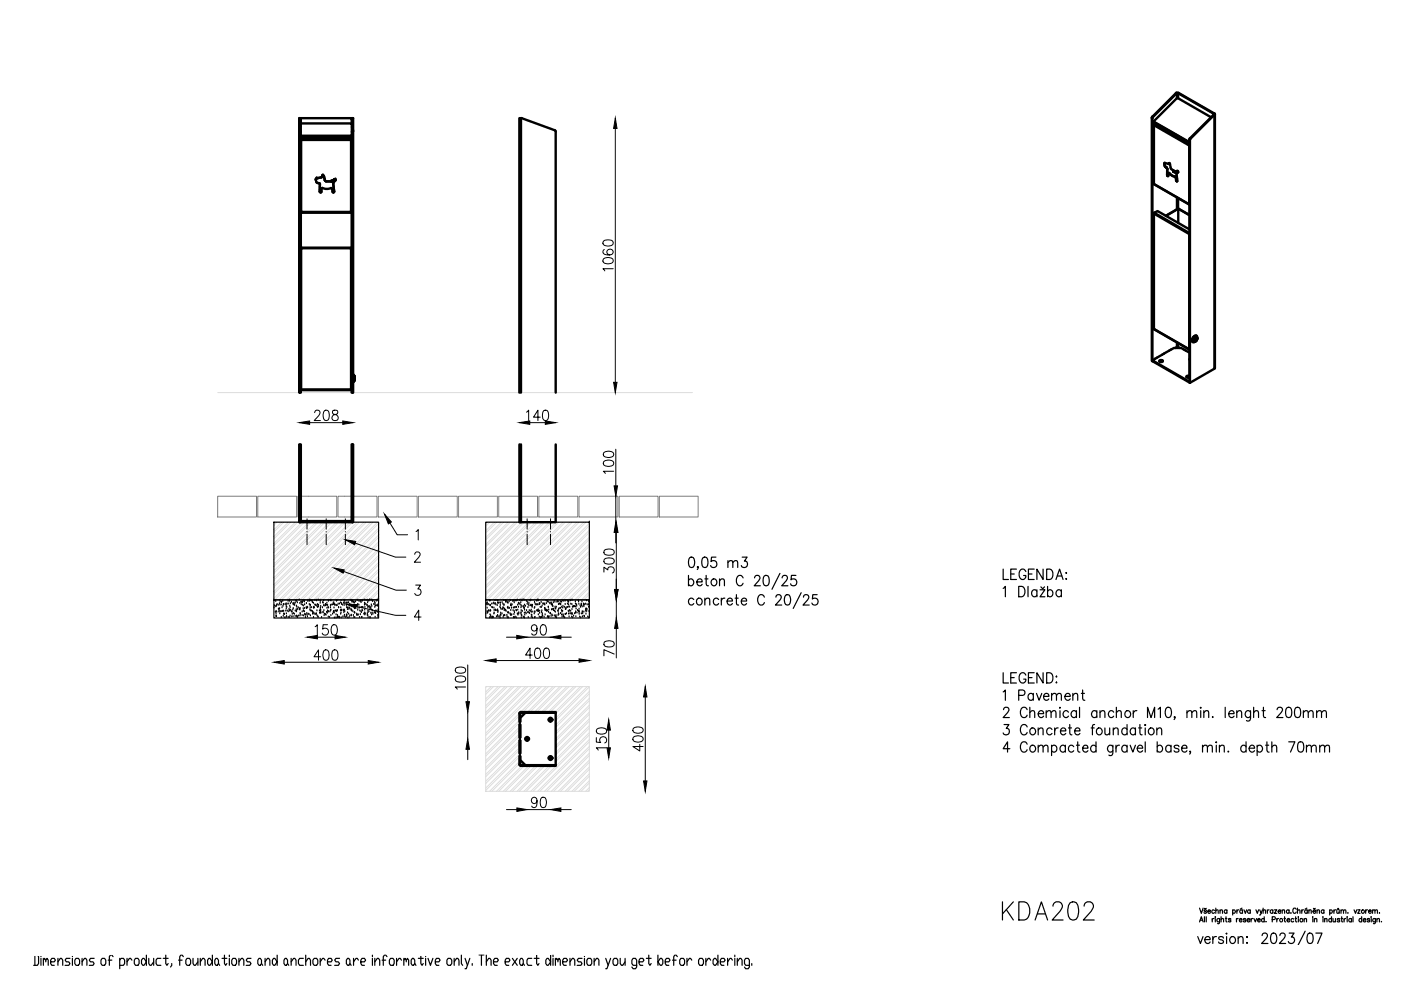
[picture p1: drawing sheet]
<svg xmlns="http://www.w3.org/2000/svg" width="297mm" height="210mm" viewBox="0 0 297 210" stroke-linecap="round" stroke-linejoin="round" font-family="sans-serif">
<defs><g id="words">
<g font-size="9.7">
<text x="80.8" y="115.7">1</text>
<text x="69.8" y="127.4">3</text>
</g>
<text font-size="8.4" x="72.3" y="120.3">2</text>
<text font-size="7.1" x="211.7" y="196.1">KDA202</text>
<text font-size="6.6" x="72.3" y="132.6">4</text>
</g></defs>
<!-- layer: SCHOVANA -->
<path d="M.3 -.1v210h296.5v-210" fill="none" stroke="#fff" stroke-width=".21"/>
<!-- layer: OBRYSOVA -->
<g fill="none" stroke="#000" stroke-width=".25">
<path d="M58.1 110.7h22.2v16.5h-22.2zM146.2 118.2l.5-.1a1.24 1.24 0 0 1 .5 1.8l-.2 .3-.5 .1a1.02 1.02 0 0 1-.5-1.2zM149.1 118.2a.62 .62 0 0 1 .9 .3 2.06 2.06 0 0 1-.2 1.7 .62 .62 0 0 1-.9-.3 2.08 2.08 0 0 1 .2-1.7zM151.8 118.1h-.9l-.1 1a.71 .71 0 0 1 1 0 .71 .71 0 0 1-.1 1 .71 .71 0 0 1-1-.2M154.3 119.3l.5-.4 .5 .1 .1 1.3M154.3 118.9v1.4M155.4 119.3l.5-.4 .4 .1 .1 1.3M157.4 118.1h1l-.6 .9a.69 .69 0 0 1 .6 1.1 .69 .69 0 0 1-1.2-.2M58.1 127.2h22.2v3.8h-22.2zM58.1 128.9h.1M58.2 128.5h.1M58.4 129.8h.1"/>
<path d="M58.5 127.5h.1M58.5 128.6h.1M58.5 130.7h.1M58.5 129.6h.1M58.5 130.2h.1M58.6 130.7h.1M58.6 128.4h.1M58.6 130.8h.1M58.7 129.8h.1M58.7 128.2h.1M59 128.3h.1M59 129.2h.1"/>
<path d="M59.1 129.7h.1M59.1 129.2h.1M59.2 129.6h.1M59.3 128h.1M59.3 129.1h.1M59.3 130.1h.1M59.4 128.3h.1M59.4 127.5h.1M59.4 129.7h.1M59.6 127.6h.1M59.6 128.2h.1M59.6 130.9h.1"/>
<path d="M59.6 129.7h.1M59.7 127.7h.1M59.8 128.9h.1M59.9 129.6h.1M60 127.5h.1M60 128.5h.1M60 129.6h.1M60.1 130.7h.1M60.1 128.2h.1M60.1 129.6h.1M60.2 130.2h.1M60.3 130.3h.1"/>
<path d="M60.4 131h.1M60.5 128.2h.1M60.6 129.6h.1M60.6 128h.1M60.6 131h.1M60.7 128.3h.1M60.7 129.1h.1M60.7 128.7h.1M60.7 130.1h.1M60.8 130.7h.1M60.8 128.8h.1M60.8 128.1h.1"/>
<path d="M60.9 129.6h.1M61.1 127.5h.1M61.1 130.9h.1M61.1 128.1h.1M61.1 129.7h.1M61.3 129.2h.1M61.3 130.9h.1M61.3 127.2h.1M61.3 129.4h.1M61.4 127.5h.1M61.4 128.5h.1M61.5 129.6h.1"/>
<path d="M61.5 130.6h.1M61.5 128.9h.1M61.6 128h.1M61.6 129.4h.1M61.8 127.7h.1M61.8 129.7h.1M61.9 130.8h.1M61.9 129.8h.1M62 130.2h.1M62.1 129.3h.1M62.1 128h.1M62.1 130.8h.1"/>
<path d="M62.2 128.2h.1M62.2 129h.1M62.2 130.1h.1M62.3 127.9h.1M62.3 128.2h.1M62.4 128.3h.1M62.4 130.2h.1M62.6 130.7h.1M62.6 127.9h.1M62.6 129.6h.1M62.8 127.5h.1M62.8 129.3h.1"/>
<path d="M62.8 128.5h.1M62.8 129.7h.1M62.9 129.6h.1M62.9 130.6h.1M62.9 128.7h.1M63 130.7h.1M63 127.8h.1M63 130.9h.1M63 130.8h.1M63.1 129.2h.1M63.2 128.9h.1M63.3 130.6h.1"/>
<path d="M63.4 127.2h.1M63.5 129.2h.1M63.6 127.9h.1M63.6 129.3h.1M63.6 129h.1M63.6 130.6h.1M63.6 130.1h.1M63.7 130.2h.1M63.8 127.7h.1M63.9 128.2h.1M64 127.7h.1M64.1 130.5h.1"/>
<path d="M64.1 129.7h.1M64.1 127.7h.1M64.1 128.3h.1M64.1 127.8h.1M64.3 127.4h.1M64.3 129.1h.1M64.3 128.5h.1M64.3 129.6h.1M64.4 129.5h.1M64.4 130.6h.1M64.5 127.5h.1M64.5 127.6h.1"/>
<path d="M64.5 129.7h.1M64.6 129h.1M64.6 128.2h.1M64.6 130.3h.1M64.7 130.3h.1M64.8 130.9h.1M64.8 130.4h.1M64.9 128.9h.1M65 128h.1M65 129h.1M65.1 130.1h.1M65.1 130.4h.1"/>
<path d="M65.1 128.7h.1M65.2 130.8h.1M65.2 128.8h.1M65.3 127.5h.1M65.4 130.2h.1M65.5 130.3h.1M65.6 127.5h.1M65.6 128.2h.1M65.6 127.2h.1M65.7 127.4h.1M65.7 129.3h.1M65.8 128.5h.1"/>
<path d="M65.8 127.3h.1M65.8 128.9h.1M65.8 129.5h.1M65.8 130.6h.1M65.8 128.3h.1M66 127.4h.1M66 129.6h.1M66.1 128.8h.1M66.2 127.5h.1M66.2 127.8h.1M66.3 129.7h.1M66.3 129.8h.1"/>
<path d="M66.3 130.2h.1M66.3 129.9h.1M66.4 127.9h.1M66.5 130.9h.1M67.4 130.8h.1M67.5 130.9h.1M68.2 130.9h.1M69.6 130.8h.1M69.9 130.9h.1M103 127.2h22v3.8h-22zM103 130.2h.1M103.1 128.2h.1"/>
<path d="M103.2 128.1h.1M103.2 127.9h.1M103.3 128.9h.1M103.3 129.6h.1M103.3 127.8h.1M103.3 130h.1M103.3 129.8h.1M103.4 129.9h.1M103.4 128.2h.1M103.5 128.2h.1M103.6 129.6h.1M103.7 129.5h.1"/>
<path d="M103.8 131h.1M103.8 127.4h.1M103.9 128.3h.1M103.9 129.6h.1M103.9 130.4h.1M103.9 127.4h.1M103.9 128.4h.1M104 129.5h.1M104 130.5h.1M104.1 130.9h.1M104.1 130.8h.1M104.3 128.1h.1"/>
<path d="M104.3 128.8h.1M104.3 131h.1M104.4 128.9h.1M104.4 130.9h.1M104.5 130.9h.1M104.5 128h.1M104.5 131h.1M104.7 127.9h.1M104.7 128.9h.1M104.7 130.2h.1M104.8 130h.1M104.8 129.4h.1"/>
<path d="M104.9 128.1h.1M105 127.3h.1M105 129.3h.1M105 128h.1M105 129.4h.1M105.1 129.4h.1M105.1 128.2h.1M105.3 130.8h.1M105.4 129.5h.1M105.4 127.3h.1M105.4 128.4h.1M105.5 129.4h.1"/>
<path d="M105.5 130.5h.1M105.5 129.3h.1M105.5 127.8h.1M105.5 130.7h.1M105.5 127.4h.1M105.5 129.9h.1M105.6 129.6h.1M105.6 127.9h.1M105.7 127.9h.1M105.8 130.8h.1M106 130.7h.1M106 128.8h.1"/>
<path d="M106 127.8h.1M106 131h.1M106.1 128.4h.1M106.1 127.9h.1M106.1 130.4h.1M106.1 128.9h.1M106.2 130h.1M106.2 130.5h.1M106.2 129.2h.1M106.4 130.1h.1M106.5 127.8h.1M106.5 129.2h.1"/>
<path d="M106.6 128.1h.1M106.6 128.9h.1M106.7 130.9h.1M106.7 129h.1M106.8 130.6h.1M106.8 127.3h.1M106.9 128.4h.1M106.9 128.2h.1M106.9 129.4h.1M106.9 130.5h.1M107 129.1h.1M107 130.5h.1"/>
<path d="M107.1 129.5h.1M107.2 127.4h.1M107.2 129.4h.1M107.2 127.7h.1M107.3 127.4h.1M107.3 129.6h.1M107.5 130.5h.1M107.5 127.6h.1M107.5 130.8h.1M107.6 127.8h.1M107.6 128.9h.1M107.6 129.9h.1"/>
<path d="M107.7 131h.1M107.7 128.8h.1M107.7 129h.1M107.7 127.9h.1M107.7 129.9h.1M107.9 130h.1M107.9 127.6h.1M108 129h.1M108.1 130.1h.1M108.2 127.3h.1M108.2 130.4h.1M108.3 128.4h.1"/>
<path d="M108.3 129.4h.1M108.3 130.5h.1M108.3 128.1h.1M108.3 130.4h.1M108.4 128.5h.1M108.4 128.9h.1M108.5 130.4h.1M108.6 128.2h.1M108.7 127.5h.1M108.8 129.5h.1M108.8 128.9h.1M108.9 130.9h.1"/>
<path d="M109 130.3h.1M109 127.4h.1M109 131h.1M109 127.8h.1M109 129.6h.1M109 128.9h.1M109.1 129.9h.1M109.1 131h.1M109.2 128.8h.1M109.2 130.8h.1M109.4 127.4h.1M109.4 128.8h.1"/>
<path d="M109.4 129.4h.1M109.5 131h.1M109.5 128.8h.1M109.5 129.5h.1M109.7 130.2h.1M109.7 127.2h.1M109.8 128.3h.1M109.8 129.4h.1M109.8 130.4h.1M109.8 130.1h.1M109.9 128.7h.1M109.9 127.9h.1"/>
<path d="M110 130.1h.1M110 129.9h.1M110 128h.1M110.1 128.1h.1M110.2 127.3h.1M110.3 128.2h.1M110.4 127.8h.1M110.4 130.1h.1M110.5 128.9h.1M110.5 127.2h.1M110.5 129.9h.1M110.5 128.4h.1"/>
<path d="M110.5 129.5h.1M110.5 131h.1M110.5 130.4h.1M110.6 130.5h.1M110.7 128.6h.1M110.7 127.4h.1M110.7 129.6h.1M110.9 127.2h.1M110.9 130.8h.1M111 128.6h.1M111 128.9h.1M111.1 128.8h.1"/>
<path d="M111.1 131h.1M111.2 127.2h.1M111.2 129h.1M111.2 130h.1M111.2 131h.1M111.2 128.3h.1M111.2 129.4h.1M111.3 130.4h.1M111.4 128.5h.1M111.5 130h.1M111.6 130.1h.1M111.6 127.4h.1"/>
<path d="M111.6 129.5h.1M111.7 127.5h.1M111.8 128.1h.1M111.9 127.8h.1M111.9 129.9h.1M111.9 128.8h.1M112 129.9h.1M112 130.9h.1M112 128.2h.1M112.1 128.5h.1M112.1 127.9h.1M112.2 130h.1"/>
<path d="M112.2 129.5h.1M112.3 130.1h.1M112.4 127.4h.1M112.4 128.4h.1M112.4 129.6h.1M112.6 127.2h.1M112.6 128.3h.1M112.6 129.4h.1M112.7 130.4h.1M112.7 129.8h.1M112.7 130.8h.1M112.7 128.5h.1"/>
<path d="M112.8 130.5h.1M112.8 128.5h.1M112.8 128.8h.1M112.9 128.3h.1M112.9 131h.1M113 129.8h.1M113.3 130.1h.1M113.3 129h.1M113.3 131h.1M113.3 127.7h.1M113.4 128.8h.1M113.4 129.9h.1"/>
<path d="M113.4 129.7h.1M113.4 130.9h.1M113.5 128.1h.1M113.6 128.2h.1M113.7 128.2h.1M113.8 127.5h.1M113.8 129.5h.1M113.9 129.5h.1M113.9 128.2h.1M113.9 129.6h.1M114.1 127.2h.1M114.1 128.2h.1"/>
<path d="M114.1 127.4h.1M114.1 129.3h.1M114.1 130.4h.1M114.1 129.6h.1M114.3 128h.1M114.3 130.8h.1M114.4 128.2h.1M114.4 129.6h.1M114.4 130h.1M114.5 128.1h.1M114.5 128.8h.1M114.6 131h.1"/>
<path d="M114.7 127.7h.1M114.8 128.8h.1M114.8 129.9h.1M114.8 130.9h.1M114.9 129.5h.1M114.9 130.9h.1M114.9 128.5h.1M115 130.5h.1M115 130.1h.1M115 130.6h.1M115.1 128.1h.1M115.2 128.1h.1"/>
<path d="M115.4 130.9h.1M115.4 128h.1M115.4 128.2h.1M115.5 129h.1M115.5 128.2h.1M115.6 129.3h.1M115.6 130.4h.1M115.6 129.1h.1M115.6 129.4h.1M115.8 127.4h.1M115.8 128h.1M115.9 129.6h.1"/>
<path d="M115.9 129.4h.1M116 127.5h.1M116.1 129.5h.1M116.1 130.8h.1M116.1 127.6h.1M116.2 127.7h.1M116.3 128.7h.1M116.3 129.8h.1M116.3 131h.1M116.3 130.9h.1M116.3 129.3h.1M116.4 130.7h.1"/>
<path d="M116.6 127.9h.1M116.6 128h.1M116.6 130h.1M116.7 130.1h.1M116.8 130.7h.1M116.9 127.8h.1M116.9 128.1h.1M116.9 128.2h.1M117 129.3h.1M117 130.4h.1M117.1 129.2h.1M117.1 128.2h.1"/>
<path d="M117.1 128.5h.1M117.2 130.6h.1M117.2 128.6h.1M117.3 127.8h.1M117.3 129.4h.1M117.4 129.2h.1M117.5 127.4h.1M117.6 129.6h.1M117.6 130.6h.1M117.7 127.7h.1M117.7 128.7h.1M117.7 129h.1"/>
<path d="M117.7 129.8h.1M117.8 130.8h.1M117.8 129.1h.1M117.9 130.5h.1M117.9 128.7h.1M118 131h.1M118.1 127.7h.1M118.2 127.5h.1M118.3 129.6h.1M118.3 130.5h.1M118.3 127.6h.1M118.4 130.1h.1"/>
<path d="M118.4 128.2h.1M118.4 129.2h.1M118.5 130.3h.1M118.6 129h.1M118.6 128.1h.1M118.8 128h.1M118.8 127.6h.1M118.8 128.2h.1M118.8 130.1h.1M118.9 129h.1M118.9 128.1h.1M119 129.4h.1"/>
<path d="M119.1 127.7h.1M119.1 130.4h.1M119.1 128.7h.1M119.1 129.8h.1M119.2 130.8h.1M119.2 127.4h.1M119.3 129.6h.1M119.3 128.9h.1M119.4 130.3h.1M119.4 128.6h.1M119.4 130.6h.1M119.5 130.7h.1"/>
<path d="M119.5 130.8h.1M119.5 127.5h.1M119.7 128.7h.1M119.7 131h.1M119.8 130.3h.1M119.8 128.2h.1M119.8 127.4h.1M119.9 129.2h.1M119.9 130.3h.1M119.9 129.1h.1M120 129.2h.1M120 128.8h.1"/>
<path d="M120.1 130.1h.1M120.3 127.4h.1M120.3 128.1h.1M120.3 128.8h.1M120.4 127.5h.1M120.5 129.6h.1M120.6 127.6h.1M120.6 128.2h.1M120.6 130.2h.1M120.6 128.7h.1M120.6 129.7h.1M120.7 130.8h.1"/>
<path d="M120.8 129.4h.1M120.8 128.7h.1M120.8 130.1h.1M120.9 127.4h.1M121 129.6h.1M121 127.3h.1M121 128.1h.1M121 130.1h.1M121.1 130.2h.1M121.2 130.8h.1M121.2 128.2h.1M121.3 129.2h.1"/>
<path d="M121.3 130.1h.1M121.3 130.3h.1M121.3 127.2h.1M121.4 128.7h.1M121.4 131h.1M121.5 128.6h.1M121.6 128.6h.1M121.6 130.6h.1M121.7 128.7h.1M121.8 130.1h.1M121.8 128.6h.1M122 127.6h.1"/>
<path d="M122 128.7h.1M122 128.1h.1M122 130h.1M122.1 129.7h.1M122.1 130.8h.1M122.1 129.1h.1M122.2 128.2h.1M122.3 128.5h.1M122.3 130h.1M122.5 129.4h.1M122.6 127.4h.1M122.7 127.6h.1"/>
<path d="M122.7 129.6h.1M122.7 128.1h.1M122.8 129.2h.1M122.8 129.9h.1M122.8 130.2h.1M122.8 129.7h.1M122.9 130.8h.1M123 128.4h.1M123.1 128.7h.1M123.1 131h.1M123.2 128.1h.1M123.3 130.1h.1"/>
<path d="M123.3 128.4h.1M123.3 128.2h.1M123.4 127.6h.1M123.4 128.7h.1M123.5 129.7h.1M123.5 130.8h.1M123.5 129.8h.1M123.5 130.1h.1M123.7 128.1h.1M123.7 128.3h.1M123.8 129.8h.1M123.8 128.6h.1"/>
<path d="M123.8 130.7h.1M123.9 130.7h.1M124 128.2h.1M124.2 128.1h.1M124.2 129.4h.1M124.2 129.2h.1M124.2 130.2h.1M124.3 129.7h.1M124.3 129.1h.1M124.4 127.4h.1M124.4 129.6h.1M124.4 129.2h.1"/>
<path d="M124.5 128.2h.1M124.6 130.8h.1M124.8 128.2h.1M124.8 128.7h.1M124.8 131h.1M124.9 127.6h.1M124.9 128.6h.1M124.9 129.7h.1M125 129.7h.1M125 127.7h.1M146 123.1a.66 .66 0 0 1 .9-.2 .66 .66 0 0 1 .1 1 .55 .55 0 0 1-.5 .3 .55 .55 0 0 1-.5-.3M146 122v2.2"/>
<path d="M147.1 127.1a.7 .7 0 0 0-1.2 .3 .7 .7 0 0 0 .8 .9l.4-.3M147.8 123.4h1.1v-.2a.54 .54 0 0 0-.5-.5 .54 .54 0 0 0-.6 .4 .66 .66 0 0 0 .1 .9 .66 .66 0 0 0 1-.1M148 120.2h-.2h.2l-.2 .5M149.4 127.2l.5-.4 .5 .1 .1 1.4M149.4 122.7h.7M149.4 126.8v1.5M149.7 122v1.8l.1 .3 .4 .1M152.4 127.1a.7 .7 0 0 0-1.2 .3 .7 .7 0 0 0 .8 .9l.4-.3M152.6 123.2l.4-.5 .5 .1 .1 1.4M152.6 122.7v1.5M152.9 126.8v1.5M153.7 126.8a.64 .64 0 0 0-.8 .6"/>
<path d="M154.2 127.4h1.1l-.1-.4a.67 .67 0 0 0-1 .5 .67 .67 0 0 0 .9 .7l.2-.2M155.9 126.8h.6M156.1 126.1v1.8l.1 .3 .4 .1M157.2 127.4h1.1l-.1-.4a.67 .67 0 0 0-1 .5 .67 .67 0 0 0 .9 .7l.2-.2M157.6 122.5a.73 .73 0 0 0-.9-.5 .73 .73 0 0 0-.6 .8 .99 .99 0 0 0 1 1.4l.5-.5M160 122.5l.4-.5h.3l.3 .2a.71 .71 0 0 1-.2 1l-.9 1h1.3M162.1 122.1a.62 .62 0 0 1 .9 .3 2.06 2.06 0 0 1-.2 1.7 .62 .62 0 0 1-.9-.3 2.08 2.08 0 0 1 .2-1.7zM162.1 126.6a.73 .73 0 0 0-.9-.5 .73 .73 0 0 0-.6 .8v.5a.73 .73 0 0 0 .6 .9 .73 .73 0 0 0 .9-.5M164.5 126.6l.1-.3 .3-.2h.4l.3 .2a.74 .74 0 0 1-.2 .9l-1 1.1h1.3M165.4 121.6l-1.7 3.3M165.8 122.5l.4-.5h.4l.3 .2a.78 .78 0 0 1-.2 1l-1 1h1.4M166.6 126.2l.5-.1a1.33 1.33 0 0 1 0 2.2h-.2a1.24 1.24 0 0 1-.5-1.8z"/>
<path d="M168.7 122h-.9l-.1 1a.71 .71 0 0 1 1.1-.1 .71 .71 0 0 1-.1 1.1 .71 .71 0 0 1-1.1-.2M169.9 125.7l-1.7 3.3M170.4 126.6v-.3l.3-.2h.4l.3 .2a.74 .74 0 0 1-.2 .9l-.9 1.1h1.3M173.3 126.1h-1l-.1 .9a.71 .71 0 0 1 1.1 0 .71 .71 0 0 1-.1 1.1 .71 .71 0 0 1-1.1-.2M212.7 120.7v2.2h1.1M212.7 124.7l.5-.4v2.2M214.3 121.7h.7M215.5 120.7h-1.2v2.2h1.2M216 124.3a1.18 1.18 0 0 1 1.3 .7 1.18 1.18 0 0 1-.4 1.4l-.9 .1zM217.5 121.2a.73 .73 0 0 0-.9-.5 .73 .73 0 0 0-.5 .8 1 1 0 0 0 .9 1.4 .8 .8 0 0 0 .5-.9h-.5M217.7 135.6a.73 .73 0 0 0-.7-.3 .73 .73 0 0 0-.6 .5l.1 .3 1 .5a.52 .52 0 0 1 .2 .5 .52 .52 0 0 1-.5 .4l-.7-.1-.1-.2M218 124.3v2.2"/>
<path d="M218 121.7h.8M218.5 135.3v1.8l.1 .3 .4 .1M219.3 120.7h-1.3v2.2h1.3M219.8 125.4a.7 .7 0 0 0-1.1 .2 .7 .7 0 0 0 .8 .9l.3-.3M219.8 125v1.5M220.5 125h1l-1 1.5h1M220.7 124.4l.4 .4 .4-.4M221.2 120.7v2.2l-1.4-2.2v2.2M221.9 120.7a1.17 1.17 0 0 1 1.3 .6 1.17 1.17 0 0 1-.4 1.5l-.9 .1zM222.1 125.4a.7 .7 0 0 1 1.2 .2 .7 .7 0 0 1-.8 .9l-.4-.3M222.1 124.3v2.2M222.5 135.3v2.2"/>
<path d="M223.9 122.9l.7-2.2 .8 2.2M224.2 122.1h.9M225 125.4a.7 .7 0 0 0-1.2 .2 .7 .7 0 0 0 .8 .9l.4-.3M225 125v1.5M226 121.5h.2zM226 122.8h.2zM228.3 135.3l-.7 .4M110.1 153v.6M110.1 156.4v.6M110.1 159.7v.6M110.3 153v.6M110.3 156.4v.5"/>
<path d="M110.3 159.8v.5M212.7 142.6v2.2h1.1M212.7 146.7l.5-.4v2.2M212.8 150.5l.4-.5h.3l.3 .1a.71 .71 0 0 1-.2 1l-.9 1h1.3M212.9 153.6h1l-.6 .8a.69 .69 0 0 1 .6 1.1 .69 .69 0 0 1-1.2-.1M214.1 158.7h-1.4l.9-1.4v2.2M214.3 143.7h.7M215.5 142.6h-1.2v2.2h1.2M216 147.4h.8a.58 .58 0 0 0 .5-.5 .58 .58 0 0 0-.5-.6h-.8v2.2M217.5 143.1a.73 .73 0 0 0-.9-.5 .73 .73 0 0 0-.5 .9 .97 .97 0 0 0 .9 1.3 .75 .75 0 0 0 .5-.8h-.5M217.8 150.5a.73 .73 0 0 0-.9-.5 .73 .73 0 0 0-.5 .8v.5a.73 .73 0 0 0 .5 .8 .73 .73 0 0 0 .9-.5M217.8 154.1a.73 .73 0 0 0-.9-.5 .73 .73 0 0 0-.5 .8v.6a.73 .73 0 0 0 .5 .8 .73 .73 0 0 0 .9-.5"/>
<path d="M217.8 157.8a.73 .73 0 0 0-.9-.5 .73 .73 0 0 0-.5 .8v.5a.73 .73 0 0 0 .5 .9 .73 .73 0 0 0 .9-.5M218 143.7h.8M218.3 151.1l.5-.4 .5 .1 .1 1.3M218.3 150v2.1M219.1 147.3a.7 .7 0 0 0-1.2 .3 .7 .7 0 0 0 .8 .9l.4-.3M219.1 147v1.5M219.3 142.6h-1.3v2.2h1.3M219.8 147l.5 1.5 .6-1.5M220.1 151.3h1.2v-.2a.54 .54 0 0 0-.5-.4 .54 .54 0 0 0-.6 .3 .67 .67 0 0 0 .1 1 .67 .67 0 0 0 1-.2M220.1 154.8l.5-.5 .5 .1 .1 1.4M220.1 158.4l.5-.4 .5 .1 .1 1.4M220.1 154.3v1.5"/>
<path d="M220.1 158v1.5M221.2 142.6v2.2l-1.4-2.2v2.2M221.2 158.4l.4-.4 .5 .1 .1 1.4M221.3 147.7h1.1v-.3a.54 .54 0 0 0-.5-.4 .54 .54 0 0 0-.6 .3 .67 .67 0 0 0 .1 1 .67 .67 0 0 0 1-.1M221.8 151.1l.5-.4 .5 .1v1.3M221.8 150.7v1.4M221.9 142.6a1.16 1.16 0 0 1 1.3 .7 1.16 1.16 0 0 1-.4 1.4l-.9 .1zM222.8 151.1l.5-.4 .5 .1 .1 1.3M223 147.4l.4-.4 .5 .1 .1 1.4M223 158.3a.69 .69 0 0 1 1.1 .3 .69 .69 0 0 1-.8 .9l-.3-.3M223 147v1.5M223 158v2.2"/>
<path d="M223 154.7a.69 .69 0 0 0-1.1 .2 .69 .69 0 0 0 .8 .9l.3-.3M223.6 154.3v1.5M223.9 143.5h.2zM223.9 144.7h.2zM224 147.4l.5-.4 .4 .1 .1 1.4M224.4 154.3a.64 .64 0 0 0-.8 .7M224.7 150v.1zM224.7 150.7v1.4M224.8 155h1.2v-.2a.54 .54 0 0 0-.5-.5 .54 .54 0 0 0-.6 .4 .67 .67 0 0 0 .1 .9 .67 .67 0 0 0 1-.1M225.8 147.7h1.1v-.3a.54 .54 0 0 0-.5-.4 .54 .54 0 0 0-.5 .3 .67 .67 0 0 0 .1 1 .67 .67 0 0 0 .9-.1M225.9 158.3a.69 .69 0 0 0-1.2 .3 .69 .69 0 0 0 .8 .9l.4-.3M225.9 158v1.5"/>
<path d="M226.5 151a.69 .69 0 0 0-1.1 .2 .69 .69 0 0 0 .8 .9l.3-.3M226.5 154.3h.7M226.8 153.6v1.8l.1 .3 .4 .1M227.5 147.4l.5-.4 .4 .1 .1 1.4M227.5 147v1.5M227.7 158.3a.69 .69 0 0 0-1.2 .3 .69 .69 0 0 0 .8 .9l.4-.3M227.8 155h1.2v-.2a.53 .53 0 0 0-.5-.5 .53 .53 0 0 0-.5 .4 .66 .66 0 0 0 0 .9 .66 .66 0 0 0 1-.1M228.2 151a.69 .69 0 0 0-1.2 .2 .69 .69 0 0 0 .8 .9l.4-.3M228.2 150.7v1.4M228.2 158h.7M228.5 157.3v1.8l.1 .3 .4 .1M228.9 150v2.1"/>
<path d="M229.3 147h.6M229.5 146.3v1.8l.1 .3 .4 .1M229.5 158.6h1.2v-.2a.53 .53 0 0 0-.5-.4 .53 .53 0 0 0-.6 .3 .66 .66 0 0 0 .1 1 .66 .66 0 0 0 1-.1M231.3 154.3h.7M232.1 153.6l-.4 .1-.1 .3v1.8M232.4 158.3a.69 .69 0 0 0-1.2 .3 .69 .69 0 0 0 .8 .9l.4-.3M232.4 157.3v2.2M232.5 151a.66 .66 0 0 0-.9-.1 .66 .66 0 0 0-.1 .9 .57 .57 0 0 0 .5 .4 .57 .57 0 0 0 .5-.4M232.5 150.7v1.4M233.2 151.1l.5-.4 .5 .1 .1 1.3M233.2 150.7v1.4M234.3 154.3v1.4l.5 .1 .5-.4"/>
<path d="M235.3 154.3v1.5M236 158l-.2 2-.2 .2-.5-.1M236 158.3a.69 .69 0 0 0-1.2 .3 .69 .69 0 0 0 .8 .9l.4-.3M236 154.8l.5-.5 .5 .1 .1 1.4M236 154.3v1.5M236.1 151a.66 .66 0 0 0-.9-.1 .66 .66 0 0 0-.1 .9 .57 .57 0 0 0 .5 .4 .57 .57 0 0 0 .5-.4M236.6 158v1.5M236.7 151.1l.5-.4 .4 .1 .1 1.3M236.7 150v2.1M237.3 158a.64 .64 0 0 0-.7 .6M239 154.7a.69 .69 0 0 0-1.2 .2 .69 .69 0 0 0 .8 .9l.4-.3M239 158.3a.69 .69 0 0 0-1.2 .3 .69 .69 0 0 0 .8 .9l.4-.3"/>
<path d="M239 153.6v2.2M239 158v1.5M239.6 158l.6 1.5 .5-1.5M240.3 150.7v1.4M240.7 154.7a.66 .66 0 0 0-.9-.2 .66 .66 0 0 0-.1 1 .57 .57 0 0 0 .5 .3 .57 .57 0 0 0 .5-.3M240.7 154.3v1.5M241 150.7a.67 .67 0 0 0-.7 .6M241.1 158.6h1.2v-.2a.54 .54 0 0 0-.5-.4 .54 .54 0 0 0-.6 .3 .67 .67 0 0 0 .1 1 .67 .67 0 0 0 1-.1M241.4 154.3h.7M241.7 153.6v1.8l.1 .3 .4 .1M242.8 153.6v.2zM242.8 154.3v1.5"/>
<path d="M242.8 157.3v2.2M243.3 152.1v-2.1l.7 2.1 .8-2.1v2.1M245.3 154.8l.4-.5 .5 .1 .1 1.4M245.3 154.3v1.5M245.3 158.3a.69 .69 0 0 1 1.2 .3 .69 .69 0 0 1-.8 .9l-.4-.3M245.3 157.3v2.2M245.5 150.4l.5-.4v2.1M247.3 150.1a.61 .61 0 0 1 1 .3 1.47 1.47 0 0 1-.5 1.7h-.2a1.45 1.45 0 0 1-.3-2zM248.3 158.3a.7 .7 0 0 0-1.2 .3 .7 .7 0 0 0 .8 .9l.4-.3M248.3 158v1.5M249.1 152h-.2h.2l-.2 .6M250 158.3a.57 .57 0 0 0-.6-.3 .57 .57 0 0 0-.5 .3l.3 .3 .5 .1a.38 .38 0 0 1 .2 .7 .65 .65 0 0 1-1-.2"/>
<path d="M250.5 158.6h1.2v-.2a.54 .54 0 0 0-.5-.4 .54 .54 0 0 0-.6 .3 .67 .67 0 0 0 .1 1 .67 .67 0 0 0 1-.1M251.7 151.1l.4-.4 .5 .1 .1 1.3M251.7 150.7v1.4M252.4 159.4h-.2h.2l-.2 .5M252.7 151.1l.5-.4 .4 .1 .1 1.3M254.6 150v.1zM254.6 150.7v1.4M255 158.4l.4-.4 .5 .1 .1 1.4M255 158v1.5M255.2 151.1l.5-.4 .5 .1 .1 1.3M255.2 150.7v1.4M256 158.4l.5-.4 .4 .1 .1 1.4"/>
<path d="M257.1 151.9v.2l.1-.1M257.8 157.4h.2zM257.9 158v1.5M258.5 158.4l.5-.4 .5 .1 .1 1.4M258.5 158v1.5M259.8 150v2.1M260.4 159.3v.2l.1-.1M260.5 151.3h1.1v-.2a.54 .54 0 0 0-.4-.4 .54 .54 0 0 0-.6 .3 .67 .67 0 0 0 .1 1 .67 .67 0 0 0 .9-.2M262.2 151.1l.5-.4 .5 .1 .1 1.3M262.2 150.7v1.4M264.2 158.3a.69 .69 0 0 0-1.2 .3 .69 .69 0 0 0 .8 .9l.4-.3M264.2 157.3v2.2"/>
<path d="M264.8 158.6h1.2v-.2a.54 .54 0 0 0-.5-.4 .54 .54 0 0 0-.5 .3 .67 .67 0 0 0 0 1 .67 .67 0 0 0 1-.1M265.1 150.7l-.1 2a.5 .5 0 0 1-.7 .1M265.1 151a.69 .69 0 0 0-1.1 .2 .69 .69 0 0 0 .8 .9l.3-.3M265.8 151.1l.5-.4 .4 .1 .1 1.3M265.8 150v2.1M266.5 158.3a.69 .69 0 0 1 1.2 .3 .69 .69 0 0 1-.8 .9l-.4-.3M266.5 158v2.2M267.6 150.7h.6M267.9 150v1.7l.1 .3 .3 .1M268.3 158h.7M268.6 157.3v1.8l.1 .3 .4 .1M269.6 158.4l.5-.4 .5 .1 .1 1.4"/>
<path d="M269.6 157.3v2.2M270.8 150.5l.4-.5h.3l.3 .1a.71 .71 0 0 1-.2 1l-.9 1h1.3M272.8 150.1a.63 .63 0 0 1 1 .3 2.06 2.06 0 0 1-.2 1.6 .63 .63 0 0 1-.9-.3 2.06 2.06 0 0 1 .1-1.6zM273.2 157.3h1.3l-.9 2.2M274.7 150.1a.63 .63 0 0 1 1 .3 2.06 2.06 0 0 1-.2 1.6 .63 .63 0 0 1-1-.3 2.06 2.06 0 0 1 .2-1.6zM275.4 157.4a.65 .65 0 0 1 .9 .3 2.06 2.06 0 0 1-.2 1.7 .63 .63 0 0 1-.9-.3 2.12 2.12 0 0 1 .2-1.7zM276.3 151.1l.5-.4 .5 .1 .1 1.3M276.3 150.7v1.4M277 158.4l.5-.4 .4 .1 .1 1.4M277 158v1.5M277.4 151.1l.4-.4 .5 .1 .1 1.3M278 158.4l.5-.4 .5 .1 .1 1.4"/>
<path d="M279.2 151.1l.4-.4 .5 .1 .1 1.3M279.2 150.7v1.4M279.8 158.4l.5-.4 .5 .1v1.4M279.8 158v1.5M280.2 151.1l.5-.4 .4 .1 .1 1.3M280.8 158.4l.5-.4 .5 .1 .1 1.4M17.4 199.6l-.8 2.1h-.2M21.4 199.6l-.8 2.1h-.2M44.9 199.6v1.8l-.2 .3h-.3l-.2-.3M51 199.6v2.1M96.2 199.6l-.8 2.1h-.2M110.3 199.6v2.1"/>
<path d="M121.2 199.6v1.8l-.2 .3h-.3l-.2-.3M253.9 198.6l.6 1.4 .6-1.4M254.3 192.5l.4 1.1 .4-1.1M254.3 195.5l.4-1.1 .4 1.1M254.5 195.1h.4M255.4 192.6l.2 .2 .1-.2M255.4 194.4v1.1M255.4 199.2h1.2v-.2a.54 .54 0 0 0-.5-.4 .54 .54 0 0 0-.6 .3 .66 .66 0 0 0 .1 1 .66 .66 0 0 0 1-.2M255.7 194.4v1.1M255.8 193.1l-.2-.2-.3 .1v.2l.5 .3-.2 .1-.3-.1M256.1 193.2h.5a.28 .28 0 0 0-.2-.3 .28 .28 0 0 0-.3 .3l.2 .4 .3-.1M257 194.7v.8"/>
<path d="M257.1 198.6v1.4M257.4 194.7l-.2 .1-.2 .3M257.5 193.1a.31 .31 0 0 0-.5-.1 .31 .31 0 0 0 0 .5 .31 .31 0 0 0 .5 0M257.6 194.4h.1M257.7 194.7v.8M257.8 193.1l.2-.2 .2 .1 .1 .6M257.8 192.5v1.1M257.9 198.6a.64 .64 0 0 0-.8 .6M258.6 194.7l-.1 1-.3 .1M258.6 194.9a.33 .33 0 0 0-.5 0 .33 .33 0 0 0 0 .4 .33 .33 0 0 0 .5 0M258.7 193.1l.2-.2 .2 .1 .1 .6M258.7 192.9v.7"/>
<path d="M258.9 195l.2-.3 .3 .1v.7M258.9 194.4v1.1M259.4 198.9a.57 .57 0 0 0-.5-.3 .57 .57 0 0 0-.5 .3l.1 .2 .8 .3 .1 .3a.57 .57 0 0 1-.5 .4 .57 .57 0 0 1-.5-.4M259.8 194.7h.3M259.9 194.4v.9l.3 .2M260.1 197.8v.2zM260.1 198.6v1.4M260.1 193.1a.32 .32 0 0 0-.4-.1 .32 .32 0 0 0 0 .5 .32 .32 0 0 0 .4 0M260.1 192.9v.7M261 194.9l-.5-.1v.2l.4 .1 .1 .2-.2 .2-.3-.2M261.4 193.1a.32 .32 0 0 1 .4-.1 .32 .32 0 0 1 0 .5 .32 .32 0 0 1-.4 0M261.4 192.9v1.1"/>
<path d="M262.2 194.7v.8M262.2 192.9v.7M262.5 194.7l-.2 .1-.1 .3M262.5 199l.5-.4 .4 .1 .2 1.3M262.5 198.6v1.4M262.6 192.9l-.4 .3M262.8 195.1h.5l-.1-.3a.33 .33 0 0 0-.4 .3 .33 .33 0 0 0 .5 .2M263.3 192.5l-.4 .3M263.4 193.1a.32 .32 0 0 0-.4-.1 .32 .32 0 0 0 0 .5 .32 .32 0 0 0 .4 0M263.4 192.9v.7M263.7 192.9l.3 .7 .3-.7M264.1 194.9l-.4-.1v.2l.4 .1v.2l-.2 .2-.3-.2"/>
<path d="M264.3 198.7h.2zM264.3 199.9h.2zM264.4 195.1h.6l-.1-.3a.34 .34 0 0 0-.5 .1 .34 .34 0 0 0 .1 .4 .34 .34 0 0 0 .5 0M265.1 193.1a.32 .32 0 0 0-.5-.1 .32 .32 0 0 0 0 .5 .32 .32 0 0 0 .5 0M265.1 192.9v.7M265.2 194.7v.8M265.6 194.7l-.2 .1-.2 .3M265.9 194.7l.3 .8 .2-.8M266.3 192.9l.3 .7 .3-.7M266.6 195.1h.6l-.1-.2a.32 .32 0 0 0-.4 0 .32 .32 0 0 0 0 .5 .32 .32 0 0 0 .5-.1M267.1 192.9l.3 .7 .3-.7M267.4 193.6l-.2 .4h-.2"/>
<path d="M267.6 198.4l.1-.4 .3-.2h.3l.3 .2a.78 .78 0 0 1-.2 1l-.9 1h1.3M267.8 193.1l.2-.2 .3 .1v.6M267.8 192.5v1.1M268 194.9a.33 .33 0 0 0-.4 0 .33 .33 0 0 0 0 .4 .33 .33 0 0 0 .4 0M268 194.4v1.1M268.4 195.4h.1M268.7 192.9v.7M269.1 192.9l-.3 .1-.1 .2M269.7 197.9l.4-.1a1.24 1.24 0 0 1 .5 1.8l-.2 .3-.5 .1a1.47 1.47 0 0 1-.2-2.1zM269.7 195l.6-.1v-.4l-.6-.1v1.1M269.9 193.1a.31 .31 0 0 0-.5-.1 .31 .31 0 0 0 0 .5 .31 .31 0 0 0 .5 0M269.9 192.9v.7"/>
<path d="M270.2 192.9h.5l-.5 .7h.5M270.7 194.7v.8M271 193.2h.6a.28 .28 0 0 0-.3-.3 .28 .28 0 0 0-.3 .3l.2 .4 .4-.1M271.1 194.7l-.2 .1-.2 .3M271.4 198.4v-.4l.3-.2h.4l.3 .2a.78 .78 0 0 1-.2 1l-.9 1h1.3M271.9 193.1l.2-.2 .2 .1 .1 .6M271.9 192.9v.7M272.2 194.7h.3M272.4 194.4v.9l.2 .2M272.9 195.1h.5v-.3a.33 .33 0 0 0-.5 .3 .33 .33 0 0 0 .5 .2M273.3 193.1a.32 .32 0 0 0-.5-.1 .32 .32 0 0 0 0 .5 .32 .32 0 0 0 .5 0M273.3 192.9v.7"/>
<path d="M273.3 197.8h1.1l-.6 .9a.69 .69 0 0 1 .5 1.1 .69 .69 0 0 1-1.2-.2M273.7 193.5v.1M274.3 194.9l-.1-.1a.33 .33 0 0 0-.5 .3 .33 .33 0 0 0 .6 .2M274.6 194.7h.3M274.7 194.4v.9l.3 .2M274.8 192.8a.36 .36 0 0 0-.4-.3 .36 .36 0 0 0-.3 .5v.2a.36 .36 0 0 0 .3 .4 .36 .36 0 0 0 .4-.2M275.1 193.1l.2-.2 .3 .1v.6M275.1 192.5v1.1M275.2 194.4h.1M275.3 194.7v.8M276 192.9v.7M276.4 192.9l-.3 .1-.1 .2"/>
<path d="M276.5 195l.2-.3 .3 .1v.7M276.5 194.7v.8M276.7 197.4l-1.7 3.4M277.1 192.5l-.4 .3M277.2 193.1a.32 .32 0 0 0-.5-.1 .32 .32 0 0 0 0 .5 .32 .32 0 0 0 .5 0M277.2 192.9v.7M277.4 197.9a.62 .62 0 0 1 .9 .4 2.06 2.06 0 0 1-.2 1.6 .6 .6 0 0 1-.9-.3 1.97 1.97 0 0 1 .2-1.7zM277.5 193.1l.2-.2 .3 .1v.6M277.5 192.9v.7M278.3 194.4h.1M278.3 194.7v.8M278.4 193.2h.6a.29 .29 0 0 0-.3-.3 .29 .29 0 0 0-.3 .3l.2 .4 .4-.1"/>
<path d="M278.5 192.6l.2 .2 .2-.2M278.7 195l.2-.3 .3 .1v.7M278.7 194.7v.8M279 197.8h1.3l-.9 2.2M279.2 193.1l.3-.2 .2 .1v.6M279.2 192.9v.7M280.5 194.4h.1M280.5 194.7v.8M280.7 193.1a.32 .32 0 0 0-.5-.1 .32 .32 0 0 0 0 .5 .32 .32 0 0 0 .5 0M280.7 192.9v.7M280.8 195l.3-.3 .2 .1 .1 .7M280.8 194.7v.8"/>
<path d="M281.9 193.1a.31 .31 0 0 1 .5-.1 .31 .31 0 0 1 0 .5 .31 .31 0 0 1-.5 0M281.9 192.9v1.1M282.3 194.9a.33 .33 0 0 0-.5 0 .33 .33 0 0 0 0 .4 .33 .33 0 0 0 .5 0M282.3 194.4v1.1M282.6 194.7l.1 .7 .2 .1 .3-.2M282.8 192.9v.7M283.2 194.7v.8M283.2 192.9l-.4 .3M283.4 192.9l.1 .7h.2l.2-.2M283.6 192.7l.2 .1zM283.9 192.9v.7M284 194.9l-.1-.2-.4 .2 .5 .2v.3l-.5-.1"/>
<path d="M284.3 193.1l.3-.2 .2 .1v.6M284.3 192.9v.7M284.3 194.7h.4M284.5 194.4v.9l.2 .2M284.8 193.1l.3-.2 .2 .1 .1 .6M285 194.7v.8M285.4 194.7l-.3 .1-.1 .3M285.6 194.4h.1M285.6 194.7v.8M285.8 193.5v.1M286.5 194.9a.33 .33 0 0 0-.4 0 .33 .33 0 0 0 0 .4 .33 .33 0 0 0 .4 0M286.5 194.7v.8"/>
<path d="M286.9 194.4v1.1M287.1 192.9l.3 .7 .3-.7M287.9 192.9h.5l-.5 .7h.5M288.7 194.9l-.1-.1a.34 .34 0 0 0-.4 .1 .34 .34 0 0 0 0 .4 .34 .34 0 0 0 .5 0M288.7 194.4v1.1M289 195.1h.6l-.1-.3a.33 .33 0 0 0-.5 .3 .33 .33 0 0 0 .6 .2M289.5 192.9v.7M289.9 192.9l-.4 .3M290.2 193.2h.5a.29 .29 0 0 0-.3-.3 .29 .29 0 0 0-.2 .3l.2 .4 .3-.1M290.4 194.9l-.2-.2-.3 .2 .5 .2v.3l-.5-.1M290.7 194.4h.1M290.7 194.7v.8"/>
<path d="M291 193.1l.2-.2 .3 .1v.6M291 192.9v.7M291.5 193.1l.3-.2 .2 .1v.6M291.6 194.7v1l-.4 .1M291.6 194.9a.33 .33 0 0 0-.5 0 .33 .33 0 0 0 0 .4 .33 .33 0 0 0 .5 0M291.9 195l.3-.3 .2 .1 .1 .7M291.9 194.7v.8M292.5 193.5v.1M292.9 195.4h.1M7.1 202.5h.8l.3 .3v1.5l-.3 .4h-.8M7.4 202.5v2.2M8.7 202.5v.3"/>
<path d="M8.7 203.2v1.5M9.2 203.6l.2-.4 .3 .4v.3M9.2 203.2v1.5M9.7 203.6l.3-.4 .2 .4v1.1M10.7 203.9h.8l.3-.3-.3-.4h-.5l-.3 .4v.7l.3 .4h.5M12.3 203.9l.5-.7h.2l.3 .4v1.1M12.3 203.2v1.5M14.8 203.2h-.7l-.3 .4 .3 .3h.5l.2 .4-.2 .4h-.8M15.4 202.5v.3M15.4 203.2v1.5M16.1 203.2h.5l.3 .4v.7l-.3 .4h-.5l-.2-.4v-.7zM17.4 203.9l.5-.7h.3l.2 .4v1.1"/>
<path d="M17.4 203.2v1.5M20 203.2h-.8l-.3 .4 .3 .3h.5l.3 .4-.3 .4h-.8M21.7 203.2h.5l.2 .4v.7l-.2 .4h-.5l-.3-.4v-.7zM22.9 203.6h.8M24 202.8l-.3-.3h-.3l-.2 .3v1.9M25.4 203.6l.3-.4h.5l.2 .4v.7l-.2 .4h-.8M25.4 203.2v2.2M26.9 203.2v1.5M28 203.6l-.3-.4h-.3l-.5 .7M28.7 203.2h.5l.3 .4v.7l-.3 .4h-.5l-.2-.4v-.7zM30.3 203.2h.2l.5 .7-.5 .8h-.2l-.3-.4v-.7zM31 202.5v2.2"/>
<path d="M31.5 203.2v1.1l.3 .4h.3l.5-.8M32.6 203.2v1.5M34.1 203.2h-.8l-.2 .4v.7l.2 .4h.8M34.6 203.2h1.1M35.1 202.5v1.8l.3 .4 .3-.4M36.4 204.3v.4l-.2 .3M37.9 203.6h.7M38.9 202.8l-.3-.3h-.2l-.3 .3v1.9M39.7 203.2h.5l.2 .4v.7l-.2 .4h-.5l-.3-.4v-.7zM40.9 203.2v1.1l.3 .4h.2l.6-.8M42 203.2v1.5M42.5 203.9l.5-.7h.2l.3 .4v1.1"/>
<path d="M42.5 203.2v1.5M44.3 203.2h.2l.5 .7-.5 .8h-.2l-.3-.4v-.7zM45 202.5v2.2M45.8 203.2h.2l.3 .4v.7l-.3 .4h-.2l-.3-.4v-.7zM46.3 204.3l.3 .4M47.1 203.2h1M47.6 202.5v1.8l.2 .4 .3-.4M48.6 202.5v.3M48.6 203.2v1.5M49.4 203.2h.5l.3 .4v.7l-.3 .4h-.5l-.3-.4v-.7zM50.7 203.9l.5-.7h.2l.3 .4v1.1M50.7 203.2v1.5"/>
<path d="M53.2 203.2h-.7l-.3 .4 .3 .3h.5l.2 .4-.2 .4h-.8M54.9 203.2h.3l.2 .4v.7l-.2 .4h-.3l-.2-.4v-.7zM55.4 204.3l.3 .4M56.2 203.9l.5-.7h.3l.2 .4v1.1M56.2 203.2v1.5M58 203.2h.3l.5 .7-.5 .8h-.3l-.3-.4v-.7zM58.8 202.5v2.2M60.5 203.2h.2l.3 .4v.7l-.3 .4h-.2l-.3-.4v-.7zM61 204.3l.2 .4M61.7 203.9l.6-.7h.2l.3 .4v1.1M61.7 203.2v1.5M64.3 203.2h-.8l-.2 .4v.7l.2 .4h.8"/>
<path d="M64.8 203.9l.5-.7h.3l.2 .4v1.1M64.8 202.5v2.2M66.6 203.2h.5l.3 .4v.7l-.3 .4h-.5l-.3-.4v-.7zM67.9 203.2v1.5M68.9 203.6l-.2-.4h-.3l-.5 .7M69.4 203.9h.8l.2-.3-.2-.4h-.5l-.3 .4v.7l.3 .4h.5M72 203.2h-.8l-.2 .4 .2 .3h.5l.3 .4-.3 .4h-.7M73.7 203.2h.2l.3 .4v.7l-.3 .4h-.2l-.3-.4v-.7zM74.2 204.3l.3 .4M75 203.2v1.5M76 203.6l-.3-.4h-.2l-.5 .7M76.5 203.9h.8l.2-.3-.2-.4h-.5l-.3 .4v.7l.3 .4h.5"/>
<path d="M79 202.5v.3M79 203.2v1.5M79.5 203.9l.5-.7h.2l.3 .4v1.1M79.5 203.2v1.5M81 203.6h.8M82 202.8l-.2-.3h-.3l-.2 .3v1.9M82.8 203.2h.5l.3 .4v.7l-.3 .4h-.5l-.2-.4v-.7zM84.1 203.2v1.5M85.1 203.6l-.2-.4h-.3l-.5 .7M85.6 203.6l.3-.4 .2 .4v.3M85.6 203.2v1.5M86.1 203.6l.3-.4 .2 .4v1.1"/>
<path d="M87.4 203.2h.3l.2 .4v.7l-.2 .4h-.3l-.2-.4v-.7zM87.9 204.3l.3 .4M88.7 203.2h1M89.2 202.5v1.8l.3 .4 .2-.4M90.2 202.5v.3M90.2 203.2v1.5M90.7 203.2l.6 1.5 .5-1.5M92.3 203.9h.8l.2-.3-.2-.4h-.6l-.2 .4v.7l.2 .4h.6M95 203.2h.5l.3 .4v.7l-.3 .4h-.5l-.3-.4v-.7zM96.3 203.9l.5-.7h.3l.2 .4v1.1M96.3 203.2v1.5M97.8 202.5v1.8l.3 .4"/>
<path d="M98.6 203.2l.5 1.5M99.6 203.2l-.7 2.2h-.3M100.1 204.3v.4M101.6 202.5h1M102.1 202.5v2.2M103.1 203.9l.5-.7h.3l.2 .4v1.1M103.1 202.5v2.2M104.6 203.9h.8l.3-.3-.3-.4h-.5l-.3 .4v.7l.3 .4h.5M107.1 203.9h.8l.2-.3-.2-.4h-.5l-.3 .4v.7l.3 .4h.5M108.6 203.2l1.1 1.5M109.7 203.2l-1.1 1.5M110.4 203.2h.3l.2 .4v.7l-.2 .4h-.3l-.2-.4v-.7z"/>
<path d="M110.9 204.3l.3 .4M112.7 203.2h-.7l-.3 .4v.7l.3 .4h.7M113.2 203.2h1.1M113.8 202.5v1.8l.2 .4 .3-.4M116 203.2h.2l.5 .7-.5 .8h-.2l-.3-.4v-.7zM116.7 202.5v2.2M117.2 202.5v.3M117.2 203.2v1.5M117.8 203.6l.2-.4 .3 .4v.3M117.8 203.2v1.5M118.3 203.6l.2-.4 .3 .4v1.1M119.3 203.9h.8l.2-.3-.2-.4h-.5l-.3 .4v.7l.3 .4h.5"/>
<path d="M120.8 203.9l.6-.7h.2l.3 .4v1.1M120.8 203.2v1.5M123.4 203.2h-.8l-.2 .4 .2 .3h.6l.2 .4-.2 .4h-.8M123.9 202.5v.3M123.9 203.2v1.5M124.7 203.2h.5l.3 .4v.7l-.3 .4h-.5l-.3-.4v-.7zM126 203.9l.5-.7h.2l.3 .4v1.1M126 203.2v1.5M128.4 203.2l.5 1.5M129.5 203.2l-.8 2.2h-.3M130.2 203.2h.5l.3 .4v.7l-.3 .4h-.5l-.2-.4v-.7zM131.5 203.2v1.1l.3 .4h.2l.5-.8"/>
<path d="M132.5 203.2v1.5M135 204.7h-.8l-.2-.4v-.7l.2-.4h.5l.3 .4v1.4l-.3 .4h-.5l-.2-.4M135.5 203.9h.8l.2-.3-.2-.4h-.6l-.2 .4v.7l.2 .4h.6M137 203.2h1.1M137.5 202.5v1.8l.3 .4 .3-.4M139.5 202.5v2.2M140 203.2h.3l.2 .4v.7l-.2 .4h-.3l-.5-.8zM141 203.9h.8l.3-.3-.3-.4h-.5l-.3 .4v.7l.3 .4h.5M142.6 203.6h.7M143.6 202.8l-.3-.3h-.2l-.3 .3v1.9M144.4 203.2h.5l.2 .4v.7l-.2 .4h-.5l-.3-.4v-.7zM145.7 203.2v1.5"/>
<path d="M146.7 203.6l-.3-.4h-.2l-.5 .7M148.4 203.2h.5l.2 .4v.7l-.2 .4h-.5l-.3-.4v-.7zM149.7 203.2v1.5M150.7 203.6l-.3-.4h-.2l-.5 .7M151.5 203.2h.2l.5 .7-.5 .8h-.2l-.3-.4v-.7zM152.2 202.5v2.2M152.7 203.9h.8l.3-.3-.3-.4h-.5l-.3 .4v.7l.3 .4h.5M154.3 203.2v1.5M155.3 203.6l-.3-.4h-.2l-.5 .7M155.8 202.5v.3M155.8 203.2v1.5M156.3 203.9l.5-.7h.3l.2 .4v1.1"/>
<path d="M156.3 203.2v1.5M158.9 204.7h-.8l-.3-.4v-.7l.3-.4h.5l.3 .4v1.4l-.3 .4h-.5l-.3-.4M159.4 204.3v.4"/>
<circle cx="148.3" cy="127.5" r=".69"/>
<circle cx="151.4" cy="123.4" r=".69"/>
<circle cx="218.9" cy="158.7" r=".7"/>
<circle cx="218.9" cy="155" r=".7"/>
<circle cx="233.1" cy="155" r=".7"/>
<circle cx="239.1" cy="151.4" r=".7"/>
<circle cx="244.1" cy="155" r=".7"/>
<circle cx="261.3" cy="199.3" r=".7"/>
<circle cx="271.6" cy="195.1" r=".35"/>
<circle cx="275.9" cy="195.1" r=".34"/>
<circle cx="289" cy="193.2" r=".35"/>
</g>
<!-- layer: POSTAVY ATD -->
<g fill="none" stroke="#808080" stroke-width=".21">
<path d="M46.2 105.2h8.2v4.4h-8.2zM54.7 105.2h8.2v4.4h-8.2zM63.4 105.2h-.2v4.4h.2M63.8 105.2h7.6v4.4h-7.6M74.6 105.2h-2.9v4.4h2.9M74.9 105.2h5v4.4h-5M88.7 105.2h8.3v4.4h-8.3zM97.2 105.2h8.3v4.4h-8.3zM110.1 105.2h-4.4v4.4h4.4M110.5 105.2h3.5v4.4h-3.5M114.2 105.2h8.3v4.4h-8.3zM122.8 105.2h8.2v4.4h-8.2z"/>
<path d="M131.3 105.2h8.2v4.4h-8.2zM139.8 105.2h8.2v4.4h-8.2z"/>
</g>
<!-- layer: SRAFY -->
<g fill="none" stroke="#dcdcdc" stroke-width=".21">
<path d="M58.2 110.7l-.1 .2M58.7 110.7l-.6 .7M59.7 110.7l-1.6 1.6M60.2 110.7l-2.1 2.1M61.1 110.7l-3 3.1M61.6 110.7l-3.5 3.6M62.6 110.7l-4.5 4.5M63.1 110.7l-5 5M64 110.7l-5.9 6M64.5 110.7l-6.4 6.5M65.5 110.7l-7.4 7.4M66 110.7l-7.9 7.9"/>
<path d="M67 110.7l-8.9 8.9M67.4 110.7l-9.3 9.4M68.4 110.7l-10.3 10.3M68.9 110.7l-10.8 10.8M69.9 110.7l-11.8 11.8M70.4 110.7l-12.3 12.3M71.3 110.7l-13.2 13.3M71.8 110.7l-13.7 13.8M72.8 110.7l-14.7 14.7M73.3 110.7l-15.2 15.2M74.2 110.7l-16.1 16.2M74.7 110.7l-16.4 16.5"/>
<path d="M75.7 110.7l-16.5 16.5M76.2 110.7l-16.5 16.5M77.2 110.7l-16.5 16.5M77.6 110.7l-16.4 16.5M78.6 110.7l-16.5 16.5M79.1 110.7l-16.5 16.5M80.1 110.7l-16.5 16.5M80.3 112l-15.2 15.2M80.3 113.4l-13.8 13.8M80.3 114.9l-12.3 12.3M80.3 111l-16.2 16.2M80.3 112.5l-14.8 14.7"/>
<path d="M80.3 113.9l-13.3 13.3M80.3 115.4l-11.9 11.8M103.4 110.7l-.4 .4M103.9 110.7l-.9 .9M104.8 110.7l-1.8 1.8M105.3 110.7l-2.3 2.3M106.3 110.7l-3.3 3.3M106.8 110.7l-3.8 3.8M107.7 110.7l-4.7 4.8M108.2 110.7l-5.2 5.2M109.2 110.7l-6.2 6.2M109.7 110.7l-6.7 6.7"/>
<path d="M110.6 110.7l-7.6 7.7M111.1 110.7l-8.1 8.1M112.1 110.7l-9.1 9.1M112.6 110.7l-9.6 9.6M113.6 110.7l-10.6 10.6M114.1 110.7l-11.1 11.1M115 110.7l-12 12M115.5 110.7l-12.5 12.5M116.5 110.7l-13.5 13.5M117 110.7l-14 14M117.9 110.7l-14.9 15M118.4 110.7l-15.4 15.4"/>
<path d="M119.4 110.7l-16.4 16.4M119.9 110.7l-16.5 16.5M120.8 110.7l-16.4 16.5M121.3 110.7l-16.5 16.5M122.3 110.7l-16.5 16.5M122.8 110.7l-16.5 16.5M123.7 110.7l-16.4 16.5M124.2 110.7l-16.4 16.5M125 110.9l-16.3 16.3M125 112.4l-14.8 14.8M125 113.9l-13.4 13.3M125 115.3l-11.9 11.9"/>
<path d="M125 116.8l-10.4 10.4M125 118.2l-9 9M125 119.7l-7.5 7.5M125 111.4l-15.8 15.8M125 112.9l-14.3 14.3M125 114.4l-12.9 12.8M125 115.8l-11.4 11.4M125 117.3l-10 9.9M125 118.7l-8.5 8.5M125 121.2l-6.1 6M125 122.6l-4.6 4.6M125 124.1l-3.2 3.1"/>
<path d="M125 125.5l-1.7 1.7M125 127l-.2 .2M125 120.2l-7 7M125 121.6l-5.6 5.6M125 123.1l-4.1 4.1M125 124.6l-2.7 2.6M125 126l-1.2 1.2M103.2 145.6l-.2 .1M104.1 145.6l-1.1 1.1M104.6 145.6l-1.6 1.6M105.6 145.6l-2.6 2.6M106.1 145.6l-3.1 3.1"/>
<path d="M107 145.6l-4 4M107.5 145.6l-4.5 4.5M108.5 145.6l-5.5 5.5M109 145.6l-6 6M109.9 145.6l-6.9 6.9M110.1 151.2l-7.1 7.2M110.1 152.7l-7.1 7.1M110.1 154.1l-7.1 7.2M110.1 155.6l-7.1 7.1M110.1 157l-7.1 7.2M110.1 158.5l-7.1 7.1M110.1 160l-7.1 7.1"/>
<path d="M110.1 151.7l-7.1 7.1M110.1 153.2l-7.1 7.1M110.1 154.6l-7.1 7.2M110.1 156.1l-7.1 7.1M110.1 157.5l-7.1 7.2M110.1 159l-7.1 7.1M110.4 145.6l-7.4 7.4M111.4 145.6l-8.4 8.4M111.9 145.6l-8.9 8.9M112.9 145.6l-9.9 9.9M113.4 145.6l-10.4 10.3M114.3 145.6l-11.3 11.3"/>
<path d="M114.8 145.6l-11.8 11.8M115.8 145.6l-5.4 5.4M116.3 145.6l-5.4 5.4M117.2 145.6l-5.3 5.4M117.7 145.6l-5.4 5.4M118.7 145.6l-5.4 5.4M119.2 145.6l-5.4 5.4M120.1 145.6l-5.3 5.4M120.6 145.6l-5.4 5.4M121.6 145.6l-5.4 5.4M122.1 145.6l-5.4 5.4M123 145.6l-5.3 5.4"/>
<path d="M123.5 145.6l-5.7 5.7M124.5 145.6l-6.7 6.7M125 146.6l-7.2 7.1M125 148.1l-7.2 7.1M125 149.5l-7.2 7.1M125 151l-7.2 7.1M125 152.4l-7.2 7.2M125 153.9l-7.2 7.1M125 155.3l-12.5 12.5M125 156.8l-11 11M125 158.3l-9.6 9.5M125 159.7l-8.1 8.1"/>
<path d="M125 145.6l-7.2 7.2M125 147.1l-7.2 7.1M125 148.5l-7.2 7.2M125 150l-7.2 7.1M125 151.4l-7.2 7.2M125 152.9l-7.2 7.2M125 154.4l-7.2 7.1M125 155.8l-12 12M125 157.3l-10.5 10.5M125 158.7l-9.1 9.1M110.1 161.4l-6.3 6.4M110.1 160.5l-7.1 7.1"/>
<path d="M110.1 161.9l-5.8 5.9M110.6 162.4l-5.4 5.4M111.1 162.4l-5.4 5.4M112.1 162.4l-5.4 5.4M112.6 162.4l-5.4 5.4M113.5 162.4l-5.4 5.4M114 162.4l-5.4 5.4M115 162.4l-5.4 5.4M115.5 162.4l-5.4 5.4M116.4 162.4l-5.3 5.4M116.9 162.4l-5.3 5.4M125 161.2l-6.7 6.6"/>
<path d="M125 162.6l-5.2 5.2M125 164.1l-3.8 3.7M125 165.5l-2.3 2.3M125 167l-.8 .8M125 160.2l-7.6 7.6M125 161.6l-6.2 6.2M125 163.1l-4.7 4.7M125 164.6l-3.3 3.2M125 166l-1.8 1.8M125 167.5l-.3 .3"/>
</g>
<!-- layer: 0 -->
<path d="M103 110.7h22v16.5h-22zM125 110.7h.1" fill="none" stroke="#000" stroke-width=".25"/>
<!-- layer: POSTAVY ATD -->
<path d="M46.2 83.2h100.6M103 145.6h22v22.2h-22z" fill="none" stroke="#dcdcdc" stroke-width=".21"/>
<!-- layer: KOTY -->
<g fill="none" stroke="#000" stroke-width=".21">
<path d="M130.5 27.2v53.9M127.9 54.9a1.45 1.45 0 0 1 2.1 .3v.2a1.31 1.31 0 0 1-2.2 0zM127.9 51.1a1.86 1.86 0 0 1 2 0 .61 .61 0 0 1-.3 1 1.47 1.47 0 0 1-1.8-.5zM128.1 52.9a.56 .56 0 0 0-.2 .9 1.35 1.35 0 0 0 2.1-.3 .64 .64 0 0 0-.6-.7 .64 .64 0 0 0-.7 .5 .64 .64 0 0 0 .6 .8M130 57h-2.2l.4 .4M65.6 89.6h7.1M66.7 87.5l.1-.3 .3-.2h.4l.3 .2a.78 .78 0 0 1-.2 .9l-1 1.1h1.3M68.8 87.1l.5-.1a1.03 1.03 0 0 1 .5 1.2l-.3 .9-.4 .1a1.47 1.47 0 0 1-.3-2.1zM70.6 87.1a.48 .48 0 0 0 .2 .7 .78 .78 0 0 1 .8 .4 .78 .78 0 0 1-.1 .9 .76 .76 0 0 1-1.1-.4 .85 .85 0 0 1 .9-.9 .48 .48 0 0 0 .2-.7zM111.6 87.4l.5-.4v2.2M112.3 89.6h3.3M114.5 88.4h-1.4l1-1.4v2.2"/>
<path d="M115.3 87.1a.62 .62 0 0 1 .9 .3 2.06 2.06 0 0 1-.2 1.7 .62 .62 0 0 1-.9-.4 2.08 2.08 0 0 1 .2-1.6zM128 97.8a1.47 1.47 0 0 1 2.1 .3v.2a1.33 1.33 0 0 1-2.2 0zM128 96a1.47 1.47 0 0 1 2.1 .2v.2a1.33 1.33 0 0 1-2.2 0zM130.1 99.9h-2.2l.4 .5M130.6 95.2v7.8M128.1 118.6a1.9 1.9 0 0 1 2 0 .63 .63 0 0 1-.3 .9 2.12 2.12 0 0 1-1.7-.2zM128.1 116.7a1.9 1.9 0 0 1 2 0 .63 .63 0 0 1-.3 .9 2.12 2.12 0 0 1-1.7-.2zM130.6 105.2v5.5M130.6 112.9v2.2M130.7 112.9v12.1M66.8 132.9l.5-.4v2.2M67.3 135.1h3.7"/>
<path d="M68 139.2h-1.4l.9-1.4v2.2M68.7 137.9a.62 .62 0 0 1 1 .3 2.08 2.08 0 0 1-.2 1.7 .6 .6 0 0 1-.9-.3 1.95 1.95 0 0 1 .1-1.7zM69.5 132.5h-1l-.1 .9a.72 .72 0 0 1 1.1 0 .72 .72 0 0 1-.2 1.1 .72 .72 0 0 1-1-.3M70.6 137.9a.62 .62 0 0 1 1 .3 2.08 2.08 0 0 1-.2 1.7 .62 .62 0 0 1-1-.3 2.06 2.06 0 0 1 .2-1.7zM107.4 135.1h2.2M111.8 135.1h4.9M112.8 138.9h-1.4l1-1.5v2.2M113.6 137.5l.5-.1a1.24 1.24 0 0 1 .4 1.8l-.2 .3-.4 .1a1.47 1.47 0 0 1-.3-2.1zM113.9 133.2a.61 .61 0 0 1-.9 .4 .61 .61 0 0 1-.2-.9 .61 .61 0 0 1 1 .1 2.27 2.27 0 0 1-.2 1.7 .55 .55 0 0 1-.9-.2M114.8 132.6l.5-.1a1.24 1.24 0 0 1 .4 1.7l-.1 .3-.5 .2a1.24 1.24 0 0 1-.5-1.8zM115.5 137.5l.5-.1a1.03 1.03 0 0 1 .5 1.3l-.3 .8-.4 .1a1.47 1.47 0 0 1-.3-2.1zM118.9 135.1h2.2"/>
<path d="M128 121.3v-1l.9 .5a.69 .69 0 0 1 1.1-.5 .69 .69 0 0 1-.2 1.2M128.1 136.1a1.9 1.9 0 0 1 2 0 .62 .62 0 0 1-.3 1 2.12 2.12 0 0 1-1.7-.2zM130.2 138.7l-2.2-1v1.4M130.7 127.2v3.8M130.7 133.2v6.3M60.3 140.4h17.8M96.6 143.6a1.9 1.9 0 0 1 2 0 .62 .62 0 0 1-.3 .9 2.08 2.08 0 0 1-1.7-.2zM96.6 141.7a1.9 1.9 0 0 1 2 0 .62 .62 0 0 1-.3 1 2.08 2.08 0 0 1-1.7-.2zM98.7 145.7h-2.2l.5 .4M99.2 141v7.8M99.2 151v5.7M99.2 158.9v2.2"/>
<path d="M105.2 140.1h17.6M126.4 156.4v.9l1 .1a.72 .72 0 0 1 0-1 .72 .72 0 0 1 1 .1 .72 .72 0 0 1-.2 1M126.5 154.6a1.45 1.45 0 0 1 2.1 .3v.2a1.31 1.31 0 0 1-2.2 0zM128.6 158.6h-2.2l.4 .4M129.1 154.8v3.8M134.3 156.3a1.45 1.45 0 0 1 2.1 .3v.2a1.31 1.31 0 0 1-2.2 0zM134.3 154.4a1.45 1.45 0 0 1 2.1 .3v.2a1.31 1.31 0 0 1-2.2 0zM135.6 157.8v1.4l-1.4-.9h2.2M136.8 147.8v17.8M107.4 171.7h2.2M111.8 171.7h4.9M113.9 169.7a.64 .64 0 0 1-.8 .6 .64 .64 0 0 1-.4-.9 .64 .64 0 0 1 .9-.3 1.72 1.72 0 0 1 0 2 .55 .55 0 0 1-.9-.2"/>
<path d="M114.8 169.1a.6 .6 0 0 1 .9 .4 1.97 1.97 0 0 1-.1 1.6 .62 .62 0 0 1-1-.3 2.06 2.06 0 0 1 .2-1.7zM118.9 171.7h2.2"/>
</g>
<g fill="#000" stroke="#000" stroke-width=".21">
<path d="M130.5 25l.3 2.2h-.7zM63.4 89.6l2.2-.3v.7zM72.7 89.3l2.2 .3-2.2 .4zM110.1 89.6l2.2-.3v.7zM115.6 89.3l2.2 .3-2.2 .4zM130.1 81.1h.7l-.3 2.1zM130.6 110.7l.3 2.2h-.7zM130.2 103h.7l-.3 2.2zM130.7 110.7l.3 2.2h-.7zM65.1 135.1l2.2-.4v.8zM71 134.7l2.2 .4-2.2 .4zM103 140.1l2.2-.4v.7z"/>
<path d="M109.6 134.7l2.2 .4-2.2 .4zM116.7 135.1l2.2-.4v.8zM122.8 139.7l2.2 .4-2.2 .3zM130.3 125h.7l-.3 2.2zM130.7 131l.3 2.2h-.7zM58.1 140.4l2.2-.3v.7zM78.1 140.1l2.2 .3-2.2 .4zM99.2 156.7l.3 2.2h-.7zM98.8 148.8h.7l-.3 2.2zM128.7 158.6h.7l-.3 2.1zM129.1 152.6l.3 2.2h-.7zM136.8 145.6l.4 2.2h-.8z"/>
<path d="M109.6 171.3l2.2 .4-2.2 .3zM116.7 171.7l2.2-.4v.7zM136.4 165.6h.8l-.4 2.2z"/>
</g>
<!-- layer: OSY -->
<g fill="none" stroke="#000" stroke-width=".21">
<path d="M65.1 110v2.2M65.1 112.7v.1M65.1 113.3v2.2M69.2 110v2.2M69.2 112.7v.1M69.2 113.3v2.2M73.2 110v2.2M111.8 110v2.2M111.8 112.7v.1M111.8 113.3v2.2M116.7 110v2.2M116.7 112.7v.1"/>
<path d="M116.7 113.3v2.2"/>
</g>
<!-- layer: OBRYSOVA -->
<path d="M110.1 94.2v11M117.8 94.2v11" fill="none" stroke="#000" stroke-width=".21"/>
<!-- layer: 0 -->
<g fill="none" stroke="#000" stroke-width=".51">
<path d="M249.4 19.7l-.1 .1M249.4 19.7l.1 .1M249.4 19.7h.5M249.4 19.7h.1M249.5 19.8h-.1M249.5 19.7h.2M249.5 19.8v1l-4.8 4.9M249.5 19.8h.1M249.8 19.8l.1-.1 7.6 4.4M249.8 19.8l7.6 4.3M249.8 19.8v1M63.4 27.6v-2.5h.2v2.5"/>
<path d="M63.4 25.1h11.2v1.1M63.6 35.4l.1 .1M63.6 29.9h.1M63.6 30.4h.1M63.6 26.9h.1M63.6 28h.1M63.7 29.6h.1M63.7 29.5v-.3h10.9v.3M63.7 26.2h10.8l.1 2.6h-10.8zM63.7 26.2v2.8l.1-.2M63.7 27.8l-.3-.2v.2M63.7 28.7l.1 .5"/>
<path d="M63.8 29.5h.1M63.8 25.1v1.1M67 38.2l.1 .4M67.1 38.6l.6 .3 .1 .2M67.1 37.8l-.2 .3M67.8 39.1v1.5zM68.2 37.6l-1 .2M68.3 37.4l-.1 .2M68.4 37.2l-.2 .4M68.5 37.2h.1M68.5 37.2l.2 .1 .3 1.1 1.2 .1M70.4 38.4l-.2 .1"/>
<path d="M70.4 38.4l.5-.4zM70.6 38.8l.3 1.8M70.7 38.7l.2 1.9M70.8 38h.3M71.1 38.1v.2M71.1 38.1v.1M71.1 38v.1M71.1 38.3l-.4 .4M74.4 29.5v.1M74.5 28.8v.2h-10.7M74.5 29.5v.1M74.6 25.1h.3"/>
<path d="M74.6 29v.2M74.6 29.6h-.1M74.6 29.9h.1M74.6 30.4h.1M74.6 35.5h.1M74.6 28.7l-.1 .3M74.6 27.8l.3-.2v.2M74.6 26.9h.1M74.6 28h.1M74.7 35.4l-.1 .1M74.7 27.6v-2.5h.2v2.5M110.5 25.1h.1"/>
<path d="M110.5 25h.1M110.6 25.1l7.1 2.5 .1 .2M117.8 27.8v55.4M244.2 25h.1v51.6l-.1-.1zM244.3 24.7l-.1 .3M244.3 24.8l5-5h.1l-5 5zM244.4 24.8l-.1 .2M244.6 38.9v.1M244.6 26.4h.1M244.6 25.8l.1 .1M244.6 25.7v.1M244.6 26.3h.1"/>
<path d="M244.7 25.8l7.5 4.4M244.7 26.5l7.4 4.4M244.7 26.5v12.5l7.5 4.4-.1-12.5M244.7 26.3v.1M244.7 26.4v.1M244.7 25.8l7.5 4.3M244.7 26.4h.1M244.7 25.9h.1M244.7 26.5l-.1 12.5 7.6 4.4M244.7 26.4l-.1 .1M244.7 26.4l7.5 4.3M244.9 26l-.2 .3"/>
<path d="M246.9 34.7v.5M246.9 34.5v.2M246.9 35.1l.2 .3M247 35.1l.2 .3M247.1 35.4l.2 .1M247.3 35.5l.1 .3M247.3 35.5l.2 .3M247.3 35.5h.1M247.4 37.1l.2 .2M247.5 35.8l-.1 1.3M247.5 37.1l.1 .2M247.6 37.3h.1l.1-.6 .6 .5 .7 .3"/>
<path d="M247.6 37.3h.1M247.9 34.6h.1M247.8 34.7v.1M247.8 34.7l.1-.1 .1 .1 .2 .9M247.8 36.7l.8 .6 .6 .1M247.9 36.7h-.2M247.9 34.6l-.2 .2-.8-.3v.7M248.2 35.6l.2 .3 .8 .4M248.7 36.4h.1M248.8 36.4l-.1-.3 .1 .3M248.8 36.4l.7 .4M249.1 37.5l.2 .2"/>
<path d="M249.2 36.3h.1M249.2 37.4l.1 .2M249.2 37.4l-.1 .1M249.3 37.6l.1 .6M249.3 37.6h.1M249.4 38.2l.1 .2M249.5 36.7l.1 1.6-.1 .1M249.5 38.4h.1M249.5 37.7v.7M249.6 38.4h-.1M249.6 36.2l.2 .3-.3 .2M249.6 36.2l-.3 .2"/>
<path d="M249.7 20.8h-.2M249.7 20.8l7.1 4.1M249.8 36.5l-.3 .2M252.2 30.7l-.1 .2M252.2 29.6l.1 51.6zM252.3 29.3l-.1 .3M252.3 29.4l5-5h.1l-5 5zM252.4 29.4l-.1 .2M257.3 24.3h.1M257.3 24.3l.2 .1M257.4 24.1v.2zM257.4 24.4h.1"/>
<path d="M257.5 24.4v53.8l-5.2 3M257.5 24.1v.2M257.5 24.1h-.1M257.6 24.2l-.1 53.9M63.6 44.7l.1 .2M63.6 41.6h.1M63.6 41.2h.1M63.6 53.4h.1M63.6 53.8h.1M63.7 41l-.1 .1M63.7 52.6l.1-.1h10.7l-.1 .1M63.8 52.5l-.1 .1v30l.1 .1"/>
<path d="M63.8 44.9h10.6v.2h-10.6v-15.4h10.6v15.2M63.8 45.1h10.6M67.8 40.6l.1 .2M70.7 40.8l-.4-.9a3.3 3.3 0 0 1-2.1 0l-.1 .8-.1 .1M70.7 40.8h.1M70.8 40.6l-.1 .2M70.9 40.6v.1M74.4 52.6h.2v30.6M74.4 44.9h.2v-15.2l-.2-.2h-10.6l-.1 .2 .1 22.9M74.4 44.9h.2M74.5 52.5l-.1 .1M74.5 44.9h.1"/>
<path d="M74.6 44.9v7.7h-.2M74.6 41.6h.1M74.6 41.2h.1M74.6 53.4h.1M74.6 53.8h.1M74.6 41h.1M74.6 44.9h.1M74.6 41l.1 .1M74.7 44.7l-.1 .2M244.6 45.2v24.5l7.6 4.4M244.7 45.1v.2l7.4 4.3 .1-.1M244.7 45.1l.7-.4 6.8 3.9"/>
<path d="M244.7 45.1l-.1 .1 .1 24.5 7.5 4.4M244.7 45.1l7.5 4.3M249.5 41.9v2.5M249.8 42v2.3M249.8 44.3v3M252.1 49.6l.1 24.5M252.2 45.6l-2.4-1.4-2.6 1.6M252.2 45.6l-2.4-1.3-2.6 1.5M252.2 49.6h.1M63.6 78.8h.1M63.6 78.4h.1M63.6 77.9h.1"/>
<path d="M63.6 78.1h.1M74.6 78.8h.1M74.6 78.4h.1M74.6 79.7h.1M74.6 80h.1M74.6 77.9h.1M74.6 78.1h.1M74.9 79.5h.1M74.9 79.5l.3 .2v1l-.3 .3M74.9 79.5v1.5M245.8 76.6l.3-.1 .4 .1M245.8 76.4h.6a.34 .34 0 0 1-.2 .4 .34 .34 0 0 1-.4-.2z"/>
<path d="M249.5 73.6h.2M249.5 73.6l-.3 .2M249.5 72.6v1M249.8 73.6l.3 .2M249.8 72.7v.9M251 74.1l1.2 .7M251 74.1l-.6-.3h-1.5l-4.6 2.6 7.9 4.5v.2l-7.9-4.5v-.2M252.2 76.1v.2M252.2 79.7l-.2-.1a.29 .29 0 0 0-.4 .1 .29 .29 0 0 0 0 .4 .29 .29 0 0 0 .4 0l.2-.1M252.2 79.9l-.6 .1M253.2 72l.3 .2-.3-.1M253.2 72h.1"/>
<path d="M253.2 71.9l.5-.2-.2 .5-.2-.2M253.3 71.9v.1M253.3 72.2l-.1 .1M253.4 71.7l.1-.1a.45 .45 0 0 1 .3 .5 .45 .45 0 0 1-.4 .3l-.2-.1zM253.4 71.9l.1 .3M253.5 71.9l.1-.1-.2 .1 .1 .3M253.5 71.6a.42 .42 0 0 1 .3 .5 .42 .42 0 0 1-.5 .3l-.1-.2M253.6 71.9l-.1 .3M253.6 71.6v.1M253.7 71.2a.85 .85 0 0 0-.8 .4 .85 .85 0 0 0 0 .9M253.7 71.7l-.2-.1 .1 .1M253.8 71.8a.43 .43 0 0 0-.2-.6 .43 .43 0 0 0-.6 .3l-.2 .4v.5l.3 .2 .4-.2"/>
<path d="M63.4 94.2v16.5h.2v-.2h11.1v.2h-11.1v-16.5M63.4 83.2v-55.4h.2v55.4M63.7 82.6h.1v-30h10.6v30M63.8 82.6v.6M63.8 94.2v16.3M63.8 82.6h10.6l.1 .1h-10.7zM74.4 82.6h.2l-.1 .1M74.6 94.2v16.3M74.6 80.4h.1M74.6 80.8h.1M74.7 94.2v16.5h.2v-16.5M74.7 83.2v-55.4h.2v55.4"/>
<path d="M74.9 81h.1M75.2 80.1v.4M110.1 83.2v-58.1h.4v58.1M110.1 94.2v16.5h.4v-16.5M117.8 94.2v16.5h-7.3M110.1 153.6v2.8M110.1 157v2.7M110.3 153.6v2.8M110.3 156.9v2.9M110.4 151.1l-.1 .2M110.4 151l-.3 .3M112.2 151h-1.7v.1h6.5"/>
<path d="M117 151.1h-5.6l-1.1 1.1v.8v-1.7h-.2v1.7M117 151.1h.8v11.1h-.8M117 151h.8v.1h-.8M110.1 162.1l.3 .3M110.1 160.3v1.8h.2v-1.8v.8l1.1 1.1h.8M110.3 162.1l.1 .1M110.5 162.4h1.7M117 162.2h.8v.2h-.8M117 162.2h-6.5v.2"/>
<circle cx="111.8" cy="156.7" r=".39"/>
<circle cx="116.7" cy="152.6" r=".39"/>
<circle cx="116.7" cy="160.7" r=".39"/>
</g>
<!-- layer: FORMAT -->
<g fill="none" stroke="#000" stroke-width=".25">
<path d="M111.3 156.7h.2M111.8 156.5l-.2 .2M111.8 156.2v.2M111.8 156.9v.3M111.9 156.7l-.1 .1M112 156.7h.3M116.2 152.6h.2M116.7 152.5l-.1 .1M116.7 152.1v.2M116.7 152.9v.2M116.8 152.6l-.1 .2M117 152.6h.2"/>
<path d="M116.2 160.7h.2M116.7 160.6l-.1 .1M116.7 160.2v.3M116.7 161v.3M116.8 160.7l-.1 .2M117 160.7h.2"/>
</g>
<!-- layer: OBRYSOVA -->
<path d="M112.2 151h4.8M112.2 162.4h4.8M112.2 162.2h4.8" fill="none" stroke="#000" stroke-width=".51"/>
<!-- layer: 0 -->
<g fill="none" stroke="#0080ff" stroke-width=".25">
<path d="M63.8 52.6v.9M63.8 53.6v.1M63.8 53.9v.7M63.8 54.7v.1M63.8 55v.7M63.8 55.8v.2M63.8 56.1v.7M63.8 56.9v.2M63.8 57.2v.7M63.8 58.1v.1M63.8 58.3v.7M63.8 59.2v.1"/>
<path d="M63.8 59.5v.6M63.8 52.6h.7M64.6 52.6h.1M64.9 52.6h.7M65.7 52.6h.2M66 52.6h.7M66.8 52.6h.2M67.1 52.6h.7M68 52.6h.1M68.2 52.6h.7M69.1 52.6h.1M69.3 52.6h.7"/>
<path d="M70.2 52.6h.1M70.5 52.6h.7M71.3 52.6h.1M71.6 52.6h.7M72.4 52.6h.1M72.7 52.6h.7M73.5 52.6h.2M73.8 52.6h.7M74.5 52.6v.9M74.5 53.6v.1M74.5 53.9v.7M74.5 54.7v.1"/>
<path d="M74.5 55v.7M74.5 55.8v.2M74.5 56.1v.7M74.5 56.9v.2M74.5 57.2v.7M74.5 58.1v.1M74.5 58.3v.7M74.5 59.2v.1M74.5 59.5v.6M244.6 45.2v.9M244.6 46.3v.1M244.6 46.5v.7"/>
<path d="M244.6 47.4v.1M244.6 47.7v.7M244.6 48.5v.1M244.6 48.8v.7M244.6 49.6v.1M244.6 49.9v.7M244.6 50.7v.2M244.6 51v.7M244.6 51.8v.2M244.6 52.1v.7M244.6 53v.1M244.6 53.2v.7"/>
<path d="M244.6 54.1v.1M244.6 54.3v.7M244.6 55.2v.1M244.6 55.5v.7M244.6 56.3v.1M244.6 56.6v.7M244.6 57.4v.2M244.6 57.7v.7M244.6 58.5v.2M244.6 58.8v.7M244.6 59.6v.2M244.6 59.9v.7"/>
<path d="M244.6 45.2l.7 .4M245.4 45.7l.2 .1M245.7 45.8l.6 .4M246.4 46.2l.1 .1M246.6 46.4l.6 .3M247.4 46.8l.1 .1M247.6 46.9l.6 .4M248.3 47.4h.2M248.6 47.5l.6 .4M249.3 47.9l.1 .1M249.5 48.1l.6 .3M250.3 48.5h.1"/>
<path d="M250.5 48.6l.6 .4M251.2 49l.2 .1M251.5 49.2l.6 .4M252.2 49.6v.9M252.2 50.6v.2M252.2 50.9v.7M252.2 51.8v.1M252.2 52v.7M252.2 52.9v.1M252.2 53.2v.7M252.2 54v.1M252.2 54.3v.7"/>
<path d="M252.2 55.1v.2M252.2 55.4v.7M252.2 56.2v.2M252.2 56.5v.7M252.2 57.3v.2M252.2 57.6v.7M252.2 58.5v.1M252.2 58.7v.7M252.2 59.6v.1M252.2 59.9v.7M63.8 60.3v.1M63.8 60.6v.7"/>
<path d="M63.8 61.4v.1M63.8 61.7v.7M63.8 62.5v.2M63.8 62.8v.7M63.8 63.6v.2M63.8 63.9v.7M63.8 64.7v.2M63.8 65v.7M63.8 65.9v.1M63.8 66.1v.7M63.8 67v.1M63.8 67.3v.7"/>
<path d="M63.8 68.1v.1M63.8 68.4v.7M63.8 69.2v.2M63.8 69.5v.7M63.8 70.3v.2M63.8 70.6v.7M63.8 71.5v.1M63.8 71.7v.7M63.8 72.6v.1M63.8 72.8v.7M63.8 73.7v.1M63.8 73.9v.7"/>
<path d="M63.8 74.8v.1M63.8 75.1v.7M63.8 75.9v.1M63.8 76.2v.7M63.8 77v.2M63.8 77.3v.7M63.8 78.1v.2M63.8 78.4v.7M63.8 79.3v.1M63.8 79.5v.7M74.5 60.3v.1M74.5 60.6v.7"/>
<path d="M74.5 61.4v.1M74.5 61.7v.7M74.5 62.5v.2M74.5 62.8v.7M74.5 63.6v.2M74.5 63.9v.7M74.5 64.7v.2M74.5 65v.7M74.5 65.9v.1M74.5 66.1v.7M74.5 67v.1M74.5 67.3v.7"/>
<path d="M74.5 68.1v.1M74.5 68.4v.7M74.5 69.2v.2M74.5 69.5v.7M74.5 70.3v.2M74.5 70.6v.7M74.5 71.5v.1M74.5 71.7v.7M74.5 72.6v.1M74.5 72.8v.7M74.5 73.7v.1M74.5 73.9v.7"/>
<path d="M74.5 74.8v.1M74.5 75.1v.7M74.5 75.9v.1M74.5 76.2v.7M74.5 77v.2M74.5 77.3v.7M74.5 78.1v.2M74.5 78.4v.7M74.5 79.3v.1M74.5 79.5v.7M244.6 60.8v.1M244.6 61v.7"/>
<path d="M244.6 61.9v.1M244.6 62.2v.7M244.6 63v.1M244.6 63.3v.7M244.6 64.1v.2M244.6 64.4v.7M244.6 65.2v.2M244.6 65.5v.7M244.6 66.4v.1M244.6 66.6v.7M244.6 67.5v.1M244.6 67.7v.7"/>
<path d="M244.6 68.6v.1M244.6 68.8v.9M244.6 69.8l.7 .4M245.4 70.2l.2 .1M245.7 70.4l.6 .3M246.4 70.8l.1 .1M246.6 70.9l.6 .4M247.4 71.4h.1M247.6 71.5l.6 .4M248.3 71.9l.2 .1M248.6 72.1l.6 .3M249.3 72.5l.1 .1"/>
<path d="M249.5 72.6l.6 .4M250.3 73l.1 .1M250.5 73.2l.6 .3M251.2 73.6l.2 .1M251.5 73.7l.6 .4M252.2 60.7v.1M252.2 61v.7M252.2 61.8v.1M252.2 62.1v.7M252.2 62.9v.2M252.2 63.2v.7M252.2 64v.2"/>
<path d="M252.2 64.3v.7M252.2 65.1v.2M252.2 65.4v.7M252.2 66.3v.1M252.2 66.5v.7M252.2 67.4v.1M252.2 67.7v.7M252.2 68.5v.1M252.2 68.8v.7M252.2 69.6v.2M252.2 69.9v.7M252.2 70.7v.2"/>
<path d="M252.2 71v.7M252.2 71.9v.1M252.2 72.1v.7M252.2 73v.1M252.2 73.3v.8M63.8 80.4v.1M63.8 80.7v.7M63.8 81.5v.1M63.8 81.8v.8M63.8 82.6h.7M64.6 82.6h.1M64.9 82.6h.7"/>
<path d="M65.7 82.6h.2M66 82.6h.7M66.8 82.6h.2M67.1 82.6h.7M68 82.6h.1M68.2 82.6h.7M69.1 82.6h.1M69.3 82.6h.7M70.2 82.6h.1M70.5 82.6h.7M71.3 82.6h.1M71.6 82.6h.7"/>
<path d="M72.4 82.6h.1M72.7 82.6h.7M73.5 82.6h.2M73.8 82.6h.7M74.5 80.4v.1M74.5 80.7v.7M74.5 81.5v.1M74.5 81.8v.8"/>
</g>
<g fill="#000">
<circle cx="67.2" cy="37.8" r=".25"/>
<circle cx="67.8" cy="39.1" r=".25"/>
<circle cx="68.3" cy="37.4" r=".25"/>
<circle cx="68.5" cy="37.2" r=".25"/>
<circle cx="68.9" cy="38.2" r=".25"/>
<circle cx="70.2" cy="38.5" r=".25"/>
<circle cx="70.4" cy="38.4" r=".25"/>
<circle cx="70.6" cy="38.8" r=".25"/>
<circle cx="71.1" cy="38.1" r=".25"/>
</g>
<g fill="#fff" stroke="#fff" stroke-width=".35">
<path d="M5.1 197.8h203.2v3.9h-203.2z"/>
<path d="M215.8 127.3h14.7v3.6h-14.7z"/>
<path d="M215.8 130.9h14.3v4.4h-14.3z"/>
<path d="M231 131.1h9.9v3.5h-9.9z"/>
<path d="M215.8 134.6h13.4v3.5h-13.4z"/>
<path d="M230.1 134.8h6.8v3.3h-6.8z"/>
<path d="M237.8 134.6h15v4h-15z"/>
<path d="M6.5 198.1h11.5v4.4h-11.5z"/>
<path d="M18.2 197.9h11.7v4.4h-11.7z"/>
<path d="M32.3 198.1h11v3.5h-11z"/>
<path d="M59 198.1h15.2v3.5h-15.2z"/>
<path d="M74.2 198.1h10.1v3.5h-10.1z"/>
<path d="M85.2 198.1h11.7v4.4h-11.7z"/>
<path d="M96.9 198.1h12.6v3.5h-12.6z"/>
<path d="M109.7 198.1h7v4.2h-7z"/>
<path d="M119.8 198.1h12.4v4.4h-12.4z"/>
<path d="M132.2 198.1h8.1v3.5h-8.1z"/>
<path d="M140.3 198.1h14.1v3.5h-14.1z"/>
<path d="M154.7 198.1h13.4v3.5h-13.4z"/>
<path d="M252.4 200.5h22.9v5.8h-22.9z"/>
<path d="M212.1 127.4h62.8v3.8h-62.8z"/>
<path d="M212.1 131h28.7v4.2h-28.7z"/>
<path d="M212.1 134.7h60v3.8h-60z"/>
<path d="M6.6 198h161.4v4.2h-161.4z"/>
<path d="M253 201h20.7v4.6h-20.7z"/>
</g>
<use href="#words"/>
</svg>
